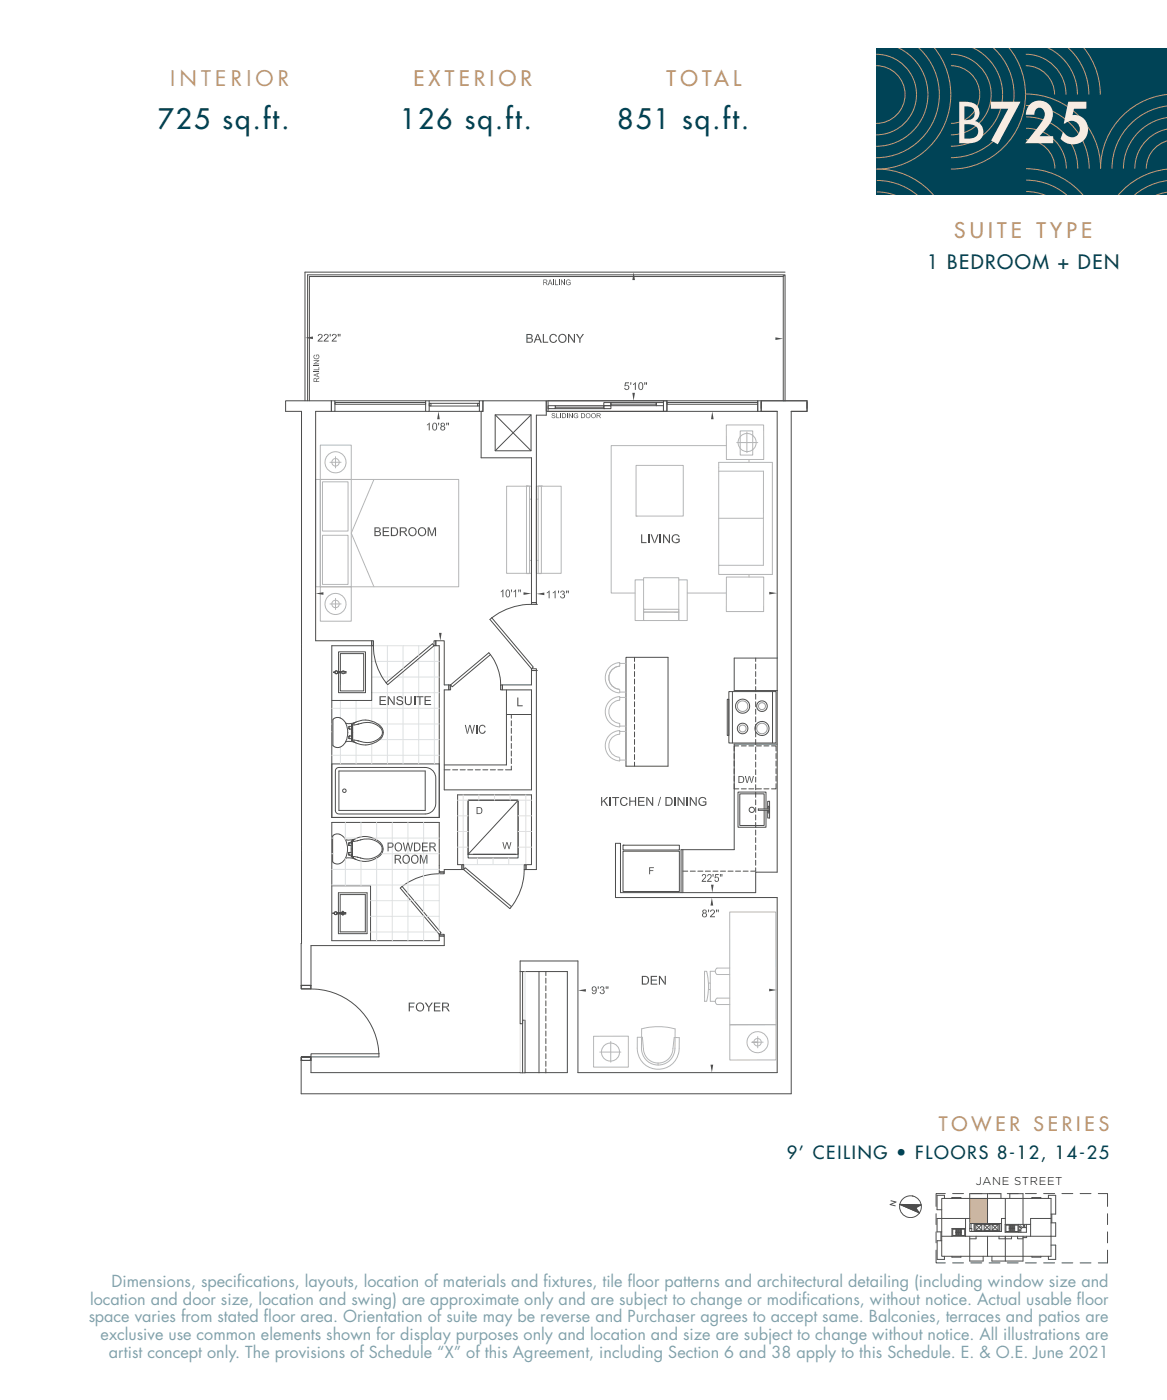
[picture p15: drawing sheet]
<svg xmlns="http://www.w3.org/2000/svg" width="254mm" height="305mm" viewBox="0 0 254 305" stroke-linecap="round" stroke-linejoin="round" font-family="sans-serif">
<defs><g id="words">
<text font-size="12" fill="#f7ece2" x="208" y="31.2">B725</text>
<g font-size="6" fill="#004356">
<text x="34.3" y="28.1">725 sq.ft.</text>
<text x="87.1" y="28.1">126 sq.ft.</text>
<text x="134.4" y="28.1">851 sq.ft.</text>
</g>
<text font-size="5.6" x="165.9" y="71">SCHEDULE 'A'</text>
<g font-size="4.6" fill="#c79a6e">
<text x="37" y="18.8">I N T E R I O R</text>
<text x="90" y="18.8">E X T E R I O R</text>
<text x="145.1" y="18.8">T O TA L</text>
<text x="207.7" y="51.8">S U I T E T Y P E</text>
</g>
<text font-size="4.2" fill="#004356" x="201.8" y="58.5">1 BEDROOM + DEN</text>
<g font-size="4.2">
<text x="135.4" y="132">P</text>
<text x="138.3" y="132">ODIU</text>
<text x="148.8" y="132">M</text>
</g>
<text font-size="4.2" fill="#c79a6e" x="204.3" y="246.3">T O W E R S E R I E S</text>
<text font-size="3.9" fill="#004356" x="171.3" y="252.4">9’ CEILING • FLOORS 8-12, 14-25</text>
<g font-size="3.5" fill="#004356">
<text x="24.3" y="280.2">Dimensions, specif</text>
<text x="51.6" y="280.2">ications, layouts, location of materials and f</text>
<text x="118.3" y="280.2">ixtures, tile f</text>
<text x="136.6" y="280.2">loor patterns and architectural detailing (including window size and</text>
<text x="19.2" y="287.9">space varies from stated f</text>
<text x="19.6" y="284">location and door size, location and swing) are approximate only and are subject to change or modif</text>
<text x="57.4" y="287.9">loor area. Orientation of suite may be reverse and Purchaser agrees to accept same. Balconies, terraces and patios are</text>
<text x="174.6" y="284">ications, without notice. Actual usable f</text>
<text x="234.4" y="284">loor</text>
<text x="21.9" y="291.8">exclusive use common elements shown for display purposes only and location and size are subject to change without notice. All illustrations are</text>
<text x="23.7" y="295.7">artist concept only. The provisions of Schedule “X” of this Agreement, including Section 6 and 38 apply to this Schedule. E. &amp; O.E. June 2021</text>
</g>
<text font-size="2.5" x="212.4" y="258.1">JANE STREET</text>
<g font-size="2.4">
<text x="139.6" y="159.3">LEVEL 2</text>
<text x="137.8" y="239.2">LEVEL 4 - 5</text>
<text x="139.7" y="279.2">LEVEL 6</text>
<text x="214.8" y="279.1">PENTHOUSE</text>
</g>
</g></defs>
<path d="M211 260.9h3.9v5.5h-3.9z" fill="#c79a6e"/>
<path d="M190.7 10.6h63.3v31.9h-63.3z" fill="#004356"/>
<g fill="none" stroke="#c79a6e" stroke-width=".22">
<path d="M190.7 11.8a8.8 8.8 0 0 1 8.8 8.8 8.8 8.8 0 0 1-8.8 8.8M190.7 14.3a6.3 6.3 0 0 1 6.3 6.3 6.3 6.3 0 0 1-6.3 6.3M195.8 10.5a11.3 11.3 0 0 1 5.9 12.7 11.3 11.3 0 0 1-11 8.6M200.1 10.5a13.7 13.7 0 0 1 3.4 15.1 13.7 13.7 0 0 1-12.8 8.7M203.4 10.5a16.2 16.2 0 0 1 1.9 17.2 16.2 16.2 0 0 1-14.6 9.1M207 11.8a8.8 8.8 0 0 1 8.7 8.8 8.8 8.8 0 0 1-8.7 8.8M207 14.3a6.3 6.3 0 0 1 6.2 6.3 6.3 6.3 0 0 1-6.2 6.3M212 10.5a11.3 11.3 0 0 1 5.9 12.7 11.3 11.3 0 0 1-10.9 8.6M216.3 10.5a13.7 13.7 0 0 1 3.5 15.1 13.7 13.7 0 0 1-12.8 8.7M219.7 10.5a16.2 16.2 0 0 1 1.9 17.2 16.2 16.2 0 0 1-14.6 9.1M223.2 11.8a8.8 8.8 0 0 1 8.8 8.8M223.2 14.3a6.3 6.3 0 0 1 6.3 6.3"/>
<path d="M228.3 10.5a11.3 11.3 0 0 1 6.2 10.1M232.6 10.5a13.7 13.7 0 0 1 4.4 10.1M236 10.5a16 16 0 0 1 3.5 10.1M190.9 36.8a16.1 16.1 0 0 1 12.3 5.7M190.9 39.3a13.6 13.6 0 0 1 8.7 3.2M223.3 20.5a16.2 16.2 0 0 1 16.3 16.2M223.3 23a13.8 13.8 0 0 1 13.8 13.7M223.3 25.4a11.3 11.3 0 0 1 11.3 11.3M223.3 27.9a8.8 8.8 0 0 1 8.8 8.8M223.3 30.4a6.3 6.3 0 0 1 6.3 6.3M223.3 36.7a16.2 16.2 0 0 1 12.4 5.8M223.3 39.2a13.6 13.6 0 0 1 8.9 3.3"/>
<path d="M254 36.8a16.1 16.1 0 0 0-10.6 5.7M254 39.3a13.4 13.4 0 0 0-7.1 3.2M254 20.6a16.2 16.2 0 0 0-14.5 16.1M254 23.1a13.7 13.7 0 0 0-12 13.6M254 25.6a11.2 11.2 0 0 0-9.5 11.1M254 28.1a8.7 8.7 0 0 0-7 8.6M254 30.7a6.2 6.2 0 0 0-4.5 6M190.9 41.8a10.9 10.9 0 0 1 3.9 .7M223.3 41.7a10.7 10.7 0 0 1 4.1 .8M254 41.9l-2.3 .6"/>
</g>
<g fill="none" stroke="#000" stroke-width=".22">
<path d="M170.9 59.2h-104.5v28.1M170.9 59.8h-103.9v27.5M170.5 60.2h-103.2v27.1M62.2 87.3h9.9v2.3h-3.4v49.9h12.2v1.1h-8.7v37.4h23.4v-37.4h-.8v-1.1h1.9v9.6h1v1.1h-1v21.8h19v-21.8h-6.4v-1.1h6.4v-3.1h1v43.3h-2.2v-1.1h1.2v-15.1h-16.1v15.1h.9v1.1h-3.8v.5h-1.1v-10.7h-23.4v25.7h23.4v-1h1.1v2.1h-29v8.6h-2.1v-124.9h-3.4zM72.1 87.3h.8v2.3h-.8zM72.9 87.6h19.7v.4h-19.7zM72.9 87.3h19.7M72.9 89.6h19.7M92.6 87.3h.8v2.3h-.8zM93.4 89.6h10.9M93.4 87.8h.4v.6h-.4zM93.4 87.3h10.9"/>
<path d="M93.8 87.8h10.1M93.8 88.4h10.1M103.9 87.8h.4v.6h-.4zM104.3 87.3h.8v2.3h-.8zM105.1 87.3h13.8v3.1h-2.2v40.8h-1v-31.5h-11v-10.1h.4zM107.8 90.3l7.8 7.8M107.8 90.3h7.8v7.8h-7.8zM115.6 90.3l-7.8 7.8M118.9 87.3h.4v2.3h-.4zM119.3 87.3h25.1M119.3 89.6h25.1M119.3 89h.1"/>
<path d="M119.3 88.3h1.6v.7h-1.6zM120.9 89h10.5M120.9 88.5v.3M120.9 88.3h10.5M120.9 88.7h10.5M131.4 88.3h1.6v.7h-1.6zM131.4 87.6h1.6v.7h-1.6zM131.4 89h.1M131.4 88.3h.1M131.4 88.5v.3M133 87.8v.3M133 87.6h9.8"/>
<path d="M133 88h9.8M142.8 87.8v.3M144.4 87.3h.8v2.2h-.8zM145.2 87.6h19.7v.4h-19.7zM145.2 87.3v2.3h-.8v-1.3h-11.4M145.2 87.3h19.7v.3M145.2 87.3h-.8v.3h-1.6v.7M164.9 88v1.6h-19.7M164.9 87.3h.8v2.3h-.8zM165.7 89.6h3.5M165.7 87.3h10v2.3h-3.5M165.7 87.6v1.3"/>
<path d="M169.2 89.6v100.3h-4.7v4.4h-29.5v-10.7h-1v11.8h35.2v38.1h-43.4v-24.3h-12.6v2.3M169.2 89.6h-3.5v-2.3h10v2.3h-3.5M170.5 87.3v-27.3h.4v27.3M172.2 89.6v148.5h-106.6v-7.2h2.1v2.6h55.8v-22h-10.3M80.9 139.5h.4v1.1h-.4zM94.5 139.5h.3v1.1h-.3zM106.6 134.9l.4-.4 9.1 10.7-.4 .4zM115.7 131.2h1v.4h-1zM115.7 131.6a14.1 14.1 0 0 0-8.7 2.9M116.7 131.6h.1M72.5 156.6l.7-.4 .7 .1a3 3 0 0 1 1.8 3.1 3.1 3.1 0 0 1-1.7 3.3h-.8l-.7-.4zM72.9 146.4l.2 .3 .4-.2"/>
<path d="M72.9 146.3h-.3l.3 .1M73.4 146.2h1.9v.3h-1.9M73.5 146.3h.7l-.7 .1M73.5 146.2l-.4-.2-.2 .3M73.7 146.2v-4.3h5.8v8.9h-5.8v-4.3M74.1 146.2v-3.9h5.1v8.1h-5.1v-3.9M74.4 146.2l.2-.1 .4 .1M74.4 146.5l.2 .2 .4-.2M75.1 146.2v.3M76 158.3v.3M76 158.3h.1M76 158.6h.1"/>
<path d="M76 158.6v.1M76 158.7h.1M76 158.7h.5v1.5M76 158.2h.1M76 158.2v.1M76.5 158.2h.1M76.5 158.1h.1M76.5 157.9h.1M76.5 158v.7M76.5 157.9v.1M76.6 157.9h.2v3.1h-.2M76.6 157.9l1.1-.2a4.7 4.7 0 0 1 4.6 .3 1.62 1.62 0 0 1 .8 2.1l-1 1a4.9 4.9 0 0 1-4.6 .1l-.9-.2"/>
<path d="M76.6 157.9v.2M76.6 158.1h.1M76.6 158.1l.1 2.7-.1 .2M76.7 158.1l-.7 .1M76.9 157.6l-.4 .3M76.9 157.6h.1M77 157.5a4.6 4.6 0 0 1 6.3 1.4l.1 .9a2.96 2.96 0 0 1-2.5 2.2 4.6 4.6 0 0 1-3.9-.5M77 157.5v.1M77 157.5h.1M77.5 157.2l-1.6 .4-.7-.2M80.9 140.6v11.9h-8.7M81.3 140.6a13.1 13.1 0 0 0 2.7 8.1"/>
<path d="M84 148.7l10.1-8.5 .4 .4-10.1 8.5zM97.7 149.1h.4v1.1h-.4zM98.1 149.1l8.3-7 .3 .4-8.3 7zM106.7 142.5a11.2 11.2 0 0 1 2.3 6.6M109 149.1h.3v1.1h-.3zM110.2 150.2v16.3h-13.5M110.2 155.6h5.5M111.3 155.6v.8M111.3 156.9v1.1M111.3 158.6v1.1M115.7 145.6h1v.4h-1zM116.7 146h.1"/>
<path d="M136.2 143.1h9.2v23.7h-9.2zM138.1 143.1v.9M138.1 144.5v1.2M138.1 146.2v1.1M138.1 147.8v1.1M138.1 149.5v1.1M138.1 151.1v1.1M138.1 152.8v1.1M138.1 154.4v1.1M138.1 156.1v1.1M138.1 157.7v1.1M138.1 159.4v1"/>
<path d="M158.3 152.2h.3v7.9h-.3zM158.6 150.6h10.3v11.2h-10.3zM159.4 150.6v11.1M164.5 143.3v.7M164.5 144.5v1.2M164.5 146.2v1.1M164.5 147.8v1.1M164.5 149.5v1.1M164.5 151.1v1.1M164.5 152.8v1.1M164.5 154.4v1.1M164.5 156.1v1.1"/>
<path d="M164.5 157.7v1.1M164.5 159.4v1M168.1 150.6v11.1M169.2 143.3h-9.4v7h9.4M73.1 167.4l.7-.3h18.7a2.31 2.31 0 0 1 2.3 2.3v5.5a2.31 2.31 0 0 1-2.3 2.3h-18.7l-.5-.1-.3-.7v-8.5zM73.8 167.9h18.7v8.5h-18.7zM75.2 161.6l1.1-.2 1.2 .3M76 160.7v.1M76 160.7h.1M76 160.3h.1M76 160.3v.4M76 160.8h.1"/>
<path d="M76 160.3l.5-.1v.6M76 160.8h.5M76.5 160.8h.2h-.2M76.5 160.8h.2M76.5 161h.1M76.5 160.8v.4l.4 .2M76.5 160.8h.1M77 161.4v.1M77 161.4h.1M77 161.5h.1M95.6 166.3h-23.4v11.7M96.7 167.6h1.3"/>
<path d="M98.5 167.6h1.1M100.2 167.6h1.1M101.8 167.6h1.1M101.9 174.2h10.9v12.6h-10.9zM101.9 174.2h10.9v11.8h-10.9zM103.4 167.6h1.1M105.1 167.6h1.1M106.7 167.6h1.1M108.4 167.6h1.1M111.3 166.8v.8h-1.3M111.3 160.2v1.1M111.3 161.9v1"/>
<path d="M111.3 163.5v1.1M111.3 165.1v1.1M112.8 174.2l-10.9 11.8M138.1 161v1.1M138.1 162.6v1.1M138.1 164.3v1.1M138.1 165.9v.9M159.8 171.7h1M160.8 162.4h-1v1.1M161.3 171.7h1.1M161.3 162.4h1.1M163 171.7h1.1"/>
<path d="M163 162.4h1.1M164.5 161v1.1M164.5 162.6v1.1M164.5 164.3v1.1M164.5 165.9v1.1M164.5 167.6v1.1M164.5 169.2v1.1M164.5 170.8v1.1M164.5 172.5v1.1M164.5 174.1v1.1M164.5 175.8v1.1M164.5 177.4v1.1"/>
<path d="M164.5 179.1v1.1M164.6 171.7h1.1M164.6 162.4h1.1M165 176.1h2.3l.1 .2-2.4 .1zM166.3 162.4h1.1M166.3 171.7h1.1M166.3 176.1v-3.3h-5.3v6.9h5.3v-3.3M166.7 176.1v-3.7h-6.1v7.7h6.1v-3.7M167.1 176.1v-1.6h.4v3.6h-.4v-1.7M167.1 176.7h.4v.2l-.3 .1zM167.1 175.6h.4v.2l-.3 .1zM167.9 162.4h1v1.1"/>
<path d="M168.9 170.6v1.1h-1M168.9 164v1.2M168.9 165.7v1.1M168.9 167.3v1.1M168.9 169v1.1M169.2 162h-9.4v23h-11.6v9.3M72.2 192.8h8.5v12M72.5 181.9l.5-.3h.8l.6 .3 .6 .6a4.4 4.4 0 0 1-.5 5.2l-1 .4-.7-.1-.4-.3zM73.3 198.7h2v.3h-2M73.3 198.8l1.3 .1h-1.3M73.4 198.7l-.4-.2-.3 .3h-.3l.6 .3 .4-.1M73.7 198.7v-4.3h6.2v8.9h-6.2v-4.3"/>
<path d="M74 198.7v-3.9h5.5v8.1h-5.5v-3.9M74.3 198.7l.3-.2 .3 .2M74.3 199l.3 .2 .3-.2M74.4 198.7l.2-.2 .3 .2M74.4 199l.2 .1 .3-.1M74.5 198.8h.7M74.6 198.4v.9M75.1 198.7v.3M75.2 186.9l1-.1 1.2 .3M75.9 185.7v.4M75.9 186.1h.1M75.9 183.5v.5"/>
<path d="M75.9 184h.1M76 186.1h.1M76 185.6h.5v.6M76 184l.4 .1 .1 1.5M76 185.6l-.1 .1M76 183.5h.1M76 184h.1M76 183.5h-.1M76 183.5h.7v2.7h-.2M76 186.1l.5 .1M76.5 183.5l-.1 .6M76.5 186.3v.1"/>
<path d="M76.5 186.2h.1M76.5 183.5h.1M76.5 183.5v.1M76.5 183.6h.1M76.5 186.2v.1M76.5 186.4l.4 .3M76.5 186.4h.1M76.5 183.3v.2M76.5 186.4l2.1 .4M76.5 183.3l.8-.2a5.5 5.5 0 0 1 4.6 .1l1.1 .8a1.68 1.68 0 0 1-1.1 2.5l-.8 .3a4.2 4.2 0 0 1-2.5 0M76.5 183.3h.2v1.5v1.6h-.2M76.9 186.7v.1"/>
<path d="M76.9 186.8h.1M76.9 182.9l-.4 .2v.2M76.9 182.9h.1M76.9 182.9a4.6 4.6 0 0 1 6.3 1.2 2.06 2.06 0 0 1-1 2.5 4.7 4.7 0 0 1-5.3 .2M77.4 182.6l-.5 .2a1.86 1.86 0 0 1-1.7 0M87.1 193.3l.4-.3 8.5 10.1-.4 .3zM95.6 189.8h1.1v.4h-1.1zM95.6 189.8h.1M95.6 190.2a13.3 13.3 0 0 0-8.1 2.8M100.5 188.2h.4v1.1h-.4zM101.9 186h.1M103 186h9.2"/>
<path d="M114.1 188.3h.4v1h-.4zM114.1 189.3a13.1 13.1 0 0 1-3.1 8.5l-10.1-8.5 .4-.4 10 8.5M135.6 185.3h12.3v8.8h-12.3zM135.6 184h.1M135.6 184h12.3v1.1h-12.3zM148.6 185v9.3M148.6 189.7h1.1M150.2 189.7h1.1M151.9 189.7h1.1M153.5 189.7h1.1M155.2 189.7h1.1M156.8 189.7h1.1"/>
<path d="M158.5 189.7h1.1M160.1 189.7h1.1M161.8 189.7h1M164.5 188.9v.8h-1.1M164.5 180.7v1.1M164.5 182.4v1M164.5 184v1.1M164.5 185.6v1.1M164.5 187.3v1.1M65.6 214.5h.3l-.3 .1v.7h2.1v-.7l-.4-.1h.4v.8h-2.1zM67.7 215.3a14.8 14.8 0 0 1 14.8 14.1M95.6 203.4h1.1v.4h-1.1z"/>
<path d="M95.6 203.4h.1M113.2 211.5v11.4h.5v-11.4M117.3 211.5v22.1M118.8 211.5v.9M118.8 213v1.1M118.8 214.6v1.1M118.8 216.3v1M118.8 217.9v1.1M118.8 219.5v1.1M65.6 230.1h2.1v.8h-.4l.4-.1v-.7h-2.1v.7l.3 .1h-.3zM67.7 229.4h14.8v.7h-14.8zM113.7 233.6v-11.5h.6v11.5"/>
<path d="M118.8 221.2v1.1M118.8 222.8v1.1M118.8 224.5v1.1M118.8 226.1v1.1M118.8 227.8v1.1M118.8 229.4v1.1M118.8 231v1.1M118.8 232.7v.9M195.8 262.2l4.7 .1-1.2 .7 .8 1.1zM200.5 262.3l-4.7-.1 4.3 1.9"/>
<circle cx="73.2" cy="146.4" r=".3"/>
<circle cx="161.6" cy="158.6" r="1.15"/>
<circle cx="161.6" cy="153.7" r="1.54"/>
<circle cx="165.8" cy="153.7" r="1.16"/>
<circle cx="165.9" cy="158.6" r="1.53"/>
<circle cx="75" cy="172.2" r=".38"/>
<circle cx="163.6" cy="176.3" r=".57"/>
<circle cx="73.1" cy="198.8" r=".29"/>
<circle cx="198.2" cy="262.7" r="2.37"/>
</g>
<g fill="none" stroke="#d1d3d4" stroke-width=".22">
<path d="M72.2 157.6h.3M72.2 159.3h.3M74.1 152.5v3.8M77.5 152.5v4.7M80.9 152.5v4.5M80.9 140.6h12.7M80.9 147.4h4.6M80.9 144h8.7M80.9 150.8h14.7M82.2 157.6h13.4M84.3 140.6v7.8M84.3 149v17.3"/>
<path d="M86.4 147.4h9.2M87.7 140.6v5M87.7 146.3v20M90.4 144h5.2M91.1 140.6v2.1M91.1 143.4v22.9M94.5 140.6v25.7M95.6 154.2h-23.4M72.2 164.4h23.4M74.1 162.6v3.7M75.2 179.1v3.7M77.5 161.7v4.6"/>
<path d="M78.6 179.1v3.1M80.9 161.9v4.4M82 179.1v3.7M82.6 161h13M85.4 179.1v25.7M88.8 179.1v15.4M92.2 179.1v19.5M99.6 174.2h2.3M99.6 177.6h2.3M100.8 173.1v15.1M104.2 173.1v1.1M107.6 173.1v1.1"/>
<path d="M111 173.1v1.1M112.8 177.6h2.9M112.8 174.2h2.9M114.4 173.1v15.1h-13.9M72.2 182.5h.2M72.2 185.9h.2M72.2 189.3h23.4M72.2 192.7h23.4M75 182.5h2.7M75.2 186.9v5.9M78.6 187.5v5.3M80.7 199.5h11.6"/>
<path d="M80.7 196.1h8.7M81.2 182.5h14.4M82 186.8v18M83.1 185.9h12.5M88.8 195.3v9.5M90.1 196.1h5.5M92.2 199.4v5.4M93 199.5h2.6M95.6 190.2v12.4M99.6 184.4h2.3M99.6 181h2.3M103.9 186.8v1.4"/>
<path d="M107.3 186.8v1.4M110.7 186.8v1.4M112.8 184.4h2.9M112.8 181h2.9M80.7 202.9h14.5M114.3 211.5v10.6M113.2 222.9v10.7"/>
</g>
<g fill="#000">
<path d="M68.3 79.6h1.2v.1h-1.2zM120.4 60.9h.2v1.2h-.2zM121.7 60.9h.1v1.2h-.1zM68.3 80.8h1.2v.2h-1.2zM122 90h.1v1h-.1zM123.4 90h.2v1h-.2zM141.1 116.3h.2v1.9h-.2zM143.6 116.3h.3v1.9h-.3zM82.6 151.6h1.4v.2h-1.1v.6h1v.2h-1v.7h1.1v.2h-1.4zM84.4 151.6h.2v1.9h-.2zM84.6 151.6l1.1 1.5-.1 .4-1-1.5zM85.7 151.6h.2v1.9h-.3z"/>
<path d="M90.1 151.6h.2v1.9h-.2zM103.6 157.8h.3v1.9h-.3zM112.6 151.9h.2v1.7h1v.2h-1.2zM132.7 173.5h.2v1.9h-.2zM146.8 173.5h.2v1.9h-.2zM149.5 173.5h.2v1.9h-.2zM195.9 262.2l4.6 .1-1.2 .7 .8 1.1zM195.8 262.2l4.7 .1-1.2 .7 .8 1.1z"/>
</g>
<g fill="#000">
<path d="M66.4 73.6l1.7-.3v.5zM68.3 79.2l.9-.6h.3l-1 .6zM122.3 60.9l.5 .9v.3l-.6-1zM123.9 72.7l1 1.5v.4l-1-1.5zM137.9 59.2l.3 1.8h-.6zM168.8 73.4l1.7 .3-1.7 .3zM95.4 89.6l.3 1.7h-.6zM124 90l.5 1zM137.6 85.5h.6l-.3 1.8zM155 89.6l.3 1.7h-.5zM94.9 114.8v1.9h-.2v-1.6zM144.6 116.3l1 1.5v.4l-1-1.5z"/>
<path d="M68.7 129.2l1.7-.3v.6zM95.5 137.8h.6l-.3 1.7zM113.9 128.9l1.8 .3-1.8 .3zM116.7 129.3l1.8-.3v.6zM167.4 128.9l1.8 .2-1.8 .3zM131.4 174.5l.2-.2 .8 1.1h-.3zM140.9 173.5l1 1.5v.4l-1-1.5zM147.7 173.5l1.1 1.5-.1 .4-1-1.5zM150.4 173.5l1 1.5v.4l-1-1.5zM93 186.1v1.9h-.2v-1.6zM154.9 195.4l.3 1.8h-.6zM154.8 192.6h.5l-.3 1.7z"/>
<path d="M125.8 215.6l1.7-.3v.6zM143.7 212.5l1 1.5v.4l-1.1-1.5zM167.4 215.3l1.7 .2-1.7 .3zM154.6 231.8h.6l-.3 1.7z"/>
<path d="M68.4 77.3l.1 .7h.6l.3-.3v.3l-.4 .2-.6-.1-.2-.3z" fill-rule="evenodd"/>
<path d="M68.3 78.4h1.2v.2h-1.2z" fill-rule="evenodd"/>
<path d="M68.3 79.2h1.2v.1h-1.2z" fill-rule="evenodd"/>
<path d="M68.4 77.3l.2-.1v.1l-.2 .4z" fill-rule="evenodd"/>
<path d="M68.8 77.2l.6 .1 .1 .4-.1 .3-.1-.6-.3-.1v.4h-.1z" fill-rule="evenodd"/>
<path d="M69.3 72.8l.5-.1 .3 .2h-.6l-.1 .3h-.2z" fill-rule="evenodd"/>
<path d="M69.7 72.9h.4a1.21 1.21 0 0 1-.7 1.3h.8v.2h-1.1l.5-.7a.41 .41 0 0 0 .4-.4 .41 .41 0 0 0-.3-.4z" fill-rule="evenodd"/>
<path d="M70.6 72.8l.5-.1 .3 .2h-.6l-.1 .3h-.2z" fill-rule="evenodd"/>
<path d="M71 72.9h.4a1.21 1.21 0 0 1-.7 1.3h.8v.2h-1.1l.5-.7a.41 .41 0 0 0 .4-.4 .41 .41 0 0 0-.3-.4z" fill-rule="evenodd"/>
<path d="M71.8 72.7h.2l-.1 .6h-.1z" fill-rule="evenodd"/>
<path d="M72.4 72.8l.5-.1 .3 .2h-.6l-.2 .3h-.2z" fill-rule="evenodd"/>
<path d="M72.8 72.9h.4a1.21 1.21 0 0 1-.7 1.3h.8v.2h-1.1l.5-.7a.41 .41 0 0 0 .4-.4 .41 .41 0 0 0-.3-.4z" fill-rule="evenodd"/>
<path d="M73.5 72.7h.2v.6h-.1z" fill-rule="evenodd"/>
<path d="M73.9 72.7h.2v.6h-.2z" fill-rule="evenodd"/>
<path d="M114.6 72.7h.8l.4 .2h-1v.6h1l-.2 .1 .3 .1h-1.1v.7l1.1 .1-1.3 .1z" fill-rule="evenodd"/>
<path d="M115.2 72.9h.6l.1 .3-.1 .3h-1h.6a.31 .31 0 0 0 .2-.4 .31 .31 0 0 0-.4-.2z" fill-rule="evenodd"/>
<path d="M115.3 73.7l.6 .1v.6h-1.1l.9-.1a.37 .37 0 0 0 0-.5 .37 .37 0 0 0-.4-.1z" fill-rule="evenodd"/>
<path d="M116.9 72.7h.3l-.5 1.1 .7 .3h-.8l-.2 .5h-.2z" fill-rule="evenodd"/>
<path d="M117.2 72.7l.7 1.9h-.3l-.2-.5-.7-.3h.7l-.4-.9z" fill-rule="evenodd"/>
<path d="M118.1 72.7h.3v1.7h.9v.2h-1.2z" fill-rule="evenodd"/>
<path d="M118.3 60.9l.8 .1h-.7v.4h.7l-.7 .1v.6h-.1z" fill-rule="evenodd"/>
<path d="M118.6 61.5l.3 .1 .3 .5h-.2z" fill-rule="evenodd"/>
<path d="M118.7 61h.4v.4h-.7h.5l.1-.3z" fill-rule="evenodd"/>
<path d="M119.7 60.9h.1l-.2 .7 .4 .1h-.5l-.1 .4h-.2z" fill-rule="evenodd"/>
<path d="M119.8 60.9l.5 1.2h-.2l-.1-.4-.4-.1h.3l-.2-.6z" fill-rule="evenodd"/>
<path d="M119.9 72.9l.6-.2 .5 .2h-.8a.81 .81 0 0 0-.4 .9 .81 .81 0 0 0 .6 .6l-.5 .1-.2-.4-.1-.7z" fill-rule="evenodd"/>
<path d="M120.8 60.9h.2v1h.5v.2h-.7z" fill-rule="evenodd"/>
<path d="M119.9 74.5l.8-.1 .3-.4h.3l-.1 .1a.86 .86 0 0 1-1.3 .4z" fill-rule="evenodd"/>
<path d="M120.5 72.9h.5l.2 .3-.2 .1z" fill-rule="evenodd"/>
<path d="M121.7 73l.7-.1a.78 .78 0 0 0-.7 .8 .78 .78 0 0 0 .7 .7h.6l-.5 .3-.5-.1a1.04 1.04 0 0 1-.3-1.6z" fill-rule="evenodd"/>
<path d="M122.1 60.9h.2l-.1 1.2h-.1z" fill-rule="evenodd"/>
<path d="M121.9 72.8a.98 .98 0 0 1 1.3 .3 .98 .98 0 0 1-.2 1.3h-.6a.79 .79 0 0 0 .7-.7 .79 .79 0 0 0-.6-.8z" fill-rule="evenodd"/>
<path d="M122.8 60.9h.2v1.2h-.2z" fill-rule="evenodd"/>
<path d="M123.4 61l.5-.1 .2 .1h-.5l-.2 .3v.5l.3 .2h-.3l-.2-.2v-.5z" fill-rule="evenodd"/>
<path d="M123.6 72.7h.3v1.9h-.3z" fill-rule="evenodd"/>
<path d="M123.7 61h.4l.1 .2z" fill-rule="evenodd"/>
<path d="M123.7 61.5h.5v.4l-.4 .2-.4-.1 .7-.2v-.2h-.4z" fill-rule="evenodd"/>
<path d="M124.9 72.7h.2v1.9h-.2z" fill-rule="evenodd"/>
<path d="M125.3 72.7h.4l.3 .6 .2 .3-.1 .2z" fill-rule="evenodd"/>
<path d="M126.8 72.7h.3l-.8 1.1v.8h-.2v-.8z" fill-rule="evenodd"/>
<path d="M68.3 82.4l.1 .6h.4v-.7l.1 .7h.6v.2h-1.2z" fill-rule="evenodd"/>
<path d="M68.3 81.6l.7 .2 .1-.4v.5l.4 .1v.2l-1.2-.5z" fill-rule="evenodd"/>
<path d="M68.3 81.6l1.2-.5v.2l-.4 .1-.1 .4v-.3z" fill-rule="evenodd"/>
<path d="M68.3 80.4h1v-.5h.2v.7h-1.2z" fill-rule="evenodd"/>
<path d="M68.4 82.3h.4v.7v-.4a.21 .21 0 0 0-.2-.2 .21 .21 0 0 0-.2 .3z" fill-rule="evenodd"/>
<path d="M69 82.5l.5-.3v.2l-.6 .4z" fill-rule="evenodd"/>
<path d="M93 92.4h.3l-.4 .2z" fill-rule="evenodd"/>
<path d="M93.1 92.3l.4-.3v1.7h-.2v-1.3z" fill-rule="evenodd"/>
<path d="M94.2 92.2h.4a.81 .81 0 0 0 0 1.4h-.4l-.1-.3z" fill-rule="evenodd"/>
<path d="M94.3 92.2a.65 .65 0 0 1 .7 .1 .65 .65 0 0 1 .1 .7 .55 .55 0 0 1-.2 .6 .55 .55 0 0 1-.7 0h.5a.98 .98 0 0 0 0-1.4z" fill-rule="evenodd"/>
<path d="M95.4 92h.2l-.1 .6h-.1z" fill-rule="evenodd"/>
<path d="M96 92.2l.7-.1-.6 .2v.2l.1 .1 .5 .1-.1 .1 .2 .1-.7 .1v.4l.3 .2h-.5a.43 .43 0 0 1-.1-.5 .43 .43 0 0 1 .3-.3l-.2-.4z" fill-rule="evenodd"/>
<path d="M96.4 92.2h.3v.5h-.3l.2-.2z" fill-rule="evenodd"/>
<path d="M96.4 92.9h.4a.54 .54 0 0 1-.1 .7 .54 .54 0 0 1-.7 0l.6-.2v-.4z" fill-rule="evenodd"/>
<path d="M97.1 92h.3l-.1 .6h-.1z" fill-rule="evenodd"/>
<path d="M97.5 92h.2v.6h-.2z" fill-rule="evenodd"/>
<path d="M120 90.7l.5 .2h-.4z" fill-rule="evenodd"/>
<path d="M120.2 90h.5l-.5 .2 .4 .2a.31 .31 0 0 1 .3 .4 .31 .31 0 0 1-.3 .3l-.5-.2 .6-.1v-.2l-.6-.2z" fill-rule="evenodd"/>
<path d="M120.5 90.1h.3l.1 .2z" fill-rule="evenodd"/>
<path d="M121.1 90h.1v.9h.6v.1h-.7z" fill-rule="evenodd"/>
<path d="M122.3 90l.8 .1h-.6v.8l.5 .1h-.7z" fill-rule="evenodd"/>
<path d="M122.7 90.1h.4l.1 .6-.1 .2h-.6l.5-.1a.42 .42 0 0 0-.3-.7z" fill-rule="evenodd"/>
<path d="M123.8 90h.2v1h-.2z" fill-rule="evenodd"/>
<path d="M124.5 90h.2v1h-.2z" fill-rule="evenodd"/>
<path d="M125 90.1l.3-.2 .4 .2h-.5l-.2 .2v.4l.4 .2-.5-.1z" fill-rule="evenodd"/>
<path d="M125.4 90.1h.3l.1 .2z" fill-rule="evenodd"/>
<path d="M125.4 90.5h.4v.4l-.3 .2-.5-.2 .7-.1v-.2h-.3z" fill-rule="evenodd"/>
<path d="M126.5 90l.7 .1h-.6v.8l.6 .1h-.7z" fill-rule="evenodd"/>
<path d="M126.8 90.1h.4l.1 .6-.1 .2h-.6l.5-.1a.42 .42 0 0 0-.3-.7z" fill-rule="evenodd"/>
<path d="M127.6 90.1h.4l-.3 .2v.5l.6 .1a.5 .5 0 0 1-.8-.2z" fill-rule="evenodd"/>
<path d="M127.7 90.1l.3-.2a.55 .55 0 0 1 .5 .4 .55 .55 0 0 1-.2 .6h-.3l.3-.2v-.5z" fill-rule="evenodd"/>
<path d="M128.8 90.1h.4l-.4 .2 .1 .5 .6 .1a.5 .5 0 0 1-.8-.2z" fill-rule="evenodd"/>
<path d="M128.8 90.1l.4-.2a.55 .55 0 0 1 .5 .4 .55 .55 0 0 1-.2 .6h-.3l.3-.2v-.5z" fill-rule="evenodd"/>
<path d="M129.9 90l.7 .1h-.6v.3h.6l-.6 .2v.4h-.1z" fill-rule="evenodd"/>
<path d="M130.2 90.6h.3l.3 .4z" fill-rule="evenodd"/>
<path d="M130.3 90.1h.3l.1 .1-.1 .2h-.6h.3a.19 .19 0 0 0 .3-.1 .19 .19 0 0 0-.3-.2z" fill-rule="evenodd"/>
<path d="M135.9 84.5l.2-.1 .2 .4h.5l-.5 .1z" fill-rule="evenodd"/>
<path d="M136.1 83.9h.7z" fill-rule="evenodd"/>
<path d="M136.4 84l.4-.1 .2 .4-.2 .5h-.4a.39 .39 0 0 0 .4-.4 .39 .39 0 0 0-.4-.4z" fill-rule="evenodd"/>
<path d="M136.1 83.2h.8v.2h-.7l-.1 .5h.7l-.9 .2z" fill-rule="evenodd"/>
<path d="M137.2 83.2h.2v.6h-.2z" fill-rule="evenodd"/>
<path d="M137.8 83.6h.4l-.4 .2z" fill-rule="evenodd"/>
<path d="M137.9 83.5l.5-.3v1.7h-.2v-1.3z" fill-rule="evenodd"/>
<path d="M139.1 83.4h.4a.87 .87 0 0 0-.1 1.4h-.3l-.1-.3z" fill-rule="evenodd"/>
<path d="M139.1 83.4a.65 .65 0 0 1 .8 .1 .65 .65 0 0 1 .1 .7 .55 .55 0 0 1-.3 .6 .55 .55 0 0 1-.6 0l.5-.1a1.03 1.03 0 0 0-.1-1.3z" fill-rule="evenodd"/>
<path d="M140.2 83.2h.3l-.1 .6h-.1z" fill-rule="evenodd"/>
<path d="M140.6 83.2h.2v.6h-.2z" fill-rule="evenodd"/>
<path d="M81.5 114.8h.8l.5 .2h-1.1v.6h1l-.1 .1 .2 .1h-1.1v.7l1.1 .1-1.3 .1z" fill-rule="evenodd"/>
<path d="M82.1 115h.7v.6h-1.1h.7l.2-.1a.33 .33 0 0 0-.1-.4 .33 .33 0 0 0-.4-.1z" fill-rule="evenodd"/>
<path d="M82.2 115.8l.6 .1v.6h-1.1l.9-.1a.37 .37 0 0 0 0-.5 .37 .37 0 0 0-.4-.1z" fill-rule="evenodd"/>
<path d="M83.3 114.8h1.4v.2h-1.2v.6h1.1v.2h-1.1v.7h1.2v.2h-1.4z" fill-rule="evenodd"/>
<path d="M85.1 114.8h1l.3 .2h-1.1v1.5h1.1l-.4 .2h-.9z" fill-rule="evenodd"/>
<path d="M85.7 115h.7a1.23 1.23 0 0 1 0 1.5h-1.1h.5a.8 .8 0 0 0 .6-.6 .8 .8 0 0 0-.3-.8z" fill-rule="evenodd"/>
<path d="M87 114.8h1.1l.3 .2h-1.1v.7h1.1l-1.1 .2v.8h-.3z" fill-rule="evenodd"/>
<path d="M87.6 115.9h.5l.6 .8h-.3l-.5-.7z" fill-rule="evenodd"/>
<path d="M87.9 115h.5v.7h-1.1l.8-.1 .2-.4z" fill-rule="evenodd"/>
<path d="M89.1 115.1l.7-.1a.78 .78 0 0 0-.7 .8 .78 .78 0 0 0 .7 .7h.6l-.6 .3-.5-.2a1.05 1.05 0 0 1-.2-1.5z" fill-rule="evenodd"/>
<path d="M89.2 114.9a.98 .98 0 0 1 1.4 .3 .98 .98 0 0 1-.2 1.3h-.6a.79 .79 0 0 0 .6-.7 .79 .79 0 0 0-.6-.8z" fill-rule="evenodd"/>
<path d="M91.2 115.1l.7-.1a.78 .78 0 0 0-.7 .8 .78 .78 0 0 0 .6 .7h.7l-.6 .3-.5-.2a1.05 1.05 0 0 1-.2-1.5z" fill-rule="evenodd"/>
<path d="M91.3 114.9a.98 .98 0 0 1 1.3 .3 .98 .98 0 0 1-.1 1.3h-.6a.79 .79 0 0 0 .6-.7 .79 .79 0 0 0-.6-.8z" fill-rule="evenodd"/>
<path d="M93.1 114.8h.3l-.1 1.9h-.2z" fill-rule="evenodd"/>
<path d="M93.4 114.8l.6 1.6-.1 .3-.6-1.6z" fill-rule="evenodd"/>
<path d="M94.6 114.8h.3l-.8 1.9h-.2z" fill-rule="evenodd"/>
<path d="M139.5 116.3h.3v1.7h.9v.2h-1.2z" fill-rule="evenodd"/>
<path d="M141.6 116.3h.3l.6 1.7-.2 .2z" fill-rule="evenodd"/>
<path d="M143.1 116.3h.3l-.8 1.9h-.3z" fill-rule="evenodd"/>
<path d="M144.3 116.3h.3v1.9h-.3z" fill-rule="evenodd"/>
<path d="M145.6 116.3h.2v1.9h-.2z" fill-rule="evenodd"/>
<path d="M146.4 116.6l.1-.1a1.03 1.03 0 0 1 1.2 0h-.6a.77 .77 0 0 0-.7 .8 .77 .77 0 0 0 .7 .7l-.6 .1a1.13 1.13 0 0 1-.1-1.5z" fill-rule="evenodd"/>
<path d="M147.1 116.5h.6l.2 .4h-.2l-.1-.2z" fill-rule="evenodd"/>
<path d="M147.1 117.3h.8v.7l-.7 .3-.7-.2 1.2-.2v-.4h-.6z" fill-rule="evenodd"/>
<path d="M109 128.8l.4-.1-.4 .3z" fill-rule="evenodd"/>
<path d="M109.4 128.3h.2v1.7h-.2v-1.3h-.3z" fill-rule="evenodd"/>
<path d="M110.2 128.5h.3l-.3 .3a.91 .91 0 0 0 .3 1.1h-.3l-.1-.3z" fill-rule="evenodd"/>
<path d="M110.2 128.5a.43 .43 0 0 1 .7 .2l.1 .4a.66 .66 0 0 1-.5 1l-.3-.2h.4a1.03 1.03 0 0 0-.1-1.4z" fill-rule="evenodd"/>
<path d="M111.2 128.3h.2v.6h-.1z" fill-rule="evenodd"/>
<path d="M111.8 128.8l.3-.1-.3 .3z" fill-rule="evenodd"/>
<path d="M112.2 128.3h.1v1.7h-.2v-1.3h-.2z" fill-rule="evenodd"/>
<path d="M112.8 128.3h.2v.6z" fill-rule="evenodd"/>
<path d="M113.2 128.3h.2l-.1 .6z" fill-rule="evenodd"/>
<path d="M119 129l.4-.1-.4 .3z" fill-rule="evenodd"/>
<path d="M119.2 128.9l.4-.3v1.7h-.2v-1.4z" fill-rule="evenodd"/>
<path d="M120.4 129l.3-.1-.4 .3z" fill-rule="evenodd"/>
<path d="M120.5 128.9l.4-.3v1.7h-.2v-1.4z" fill-rule="evenodd"/>
<path d="M121.5 128.6h.2l-.1 .6h-.1z" fill-rule="evenodd"/>
<path d="M122 128.7h.4l-.3 .3h-.2z" fill-rule="evenodd"/>
<path d="M121.9 129.8h.2l.3 .3h-.4z" fill-rule="evenodd"/>
<path d="M122.3 129.3l.6 .1-.6 .1z" fill-rule="evenodd"/>
<path d="M122.1 128.7a.45 .45 0 0 1 .6 0 .45 .45 0 0 1 .1 .6h-.4l.3-.1-.1-.4z" fill-rule="evenodd"/>
<path d="M122.5 129.4h.4a.54 .54 0 0 1-.1 .8 .54 .54 0 0 1-.8-.1l.7-.1v-.4z" fill-rule="evenodd"/>
<path d="M123.2 128.6h.2v.6h-.1z" fill-rule="evenodd"/>
<path d="M123.6 128.6h.2v.6h-.2z" fill-rule="evenodd"/>
<path d="M86.2 152.9h.3l.1 .3 .4 .1h-.6z" fill-rule="evenodd"/>
<path d="M86.5 151.7l.5-.2 .6 .3-.9 .1-.1 .3 .2 .1a.86 .86 0 0 1 1 .6 .77 .77 0 0 1-.6 .6 .77 .77 0 0 1-.8-.2h.8l.3-.2-.1-.3-1-.5z" fill-rule="evenodd"/>
<path d="M87 151.8h.6l.1 .3h-.2l-.1-.2z" fill-rule="evenodd"/>
<path d="M88.1 151.6h.3v1.1a.49 .49 0 0 0 .4 .6h-.5l-.1-.2z" fill-rule="evenodd"/>
<path d="M89.4 151.6h.2v1.1a.78 .78 0 0 1-.4 .8 .78 .78 0 0 1-.9-.2l1-.1z" fill-rule="evenodd"/>
<path d="M90.6 151.6h1.6v.2h-.7v1.7h-.2v-1.7h-.7z" fill-rule="evenodd"/>
<path d="M92.4 151.6h1.4v.2h-1.1v.6h1v.2h-1v.7h1.1v.2h-1.4z" fill-rule="evenodd"/>
<path d="M101.2 157.8h.2l.3 1.7-.1 .2z" fill-rule="evenodd"/>
<path d="M102.1 157.8h.3l-.6 1.9h-.2z" fill-rule="evenodd"/>
<path d="M102.4 157.8l.4 1.5-.1 .4-.4-1.6z" fill-rule="evenodd"/>
<path d="M103.2 157.8h.2l-.5 1.9h-.2z" fill-rule="evenodd"/>
<path d="M104.4 158.1a.75 .75 0 0 1 1.1-.1h-.5a.81 .81 0 0 0-.6 .8 .81 .81 0 0 0 .6 .8h-.5a1.28 1.28 0 0 1-.1-1.5z" fill-rule="evenodd"/>
<path d="M104.5 159.6l.7-.1 .3-.4h.2a.74 .74 0 0 1-1.2 .5z" fill-rule="evenodd"/>
<path d="M105 158h.5l.2 .3-.2 .1-.3-.4z" fill-rule="evenodd"/>
<path d="M103.7 175.7l1.1 .1-.9 .1v1.1l.8 .1-1 .1z" fill-rule="evenodd"/>
<path d="M104.2 175.9h.6l.2 .4-.2 .8-.9-.1h.5a.6 .6 0 0 0 .4-.6 .6 .6 0 0 0-.5-.5z" fill-rule="evenodd"/>
<path d="M130.8 173.5h.3v1.9h-.3z" fill-rule="evenodd"/>
<path d="M131.1 174.5l.9-1h.4l-1.3 1.3z" fill-rule="evenodd"/>
<path d="M133.2 173.5h1.6v.3h-.7v1.6h-.2v-1.6h-.7z" fill-rule="evenodd"/>
<path d="M135.2 173.7l.6-.2 .6 .2-.8 .1a.82 .82 0 0 0-.4 .8 .82 .82 0 0 0 .6 .7h-.5a1.2 1.2 0 0 1-.1-1.6z" fill-rule="evenodd"/>
<path d="M135.3 175.3l.7-.1 .4-.4h.2a.87 .87 0 0 1-1.3 .5z" fill-rule="evenodd"/>
<path d="M135.8 173.7h.6l.2 .4h-.2z" fill-rule="evenodd"/>
<path d="M137 173.5h.2v.8l1 .2h-1v.9h-.2z" fill-rule="evenodd"/>
<path d="M137.2 174.3h1v-.8h.3v1.9h-.3v-.9z" fill-rule="evenodd"/>
<path d="M138.9 173.5h1.4v.3h-1.2v.5h1.1v.3h-1.1v.6h1.2v.2h-1.4z" fill-rule="evenodd"/>
<path d="M140.7 173.5h.2v1.9h-.2z" fill-rule="evenodd"/>
<path d="M141.9 173.5h.3v1.9h-.3z" fill-rule="evenodd"/>
<path d="M143.7 173.5h.2l-.6 2h-.1z" fill-rule="evenodd"/>
<path d="M144.8 173.5l1 .1 .4 .1-1.1 .1v1.4l1 .1-.4 .1h-.9z" fill-rule="evenodd"/>
<path d="M145.5 173.8h.7a1.23 1.23 0 0 1 0 1.4h-1.1h.5a.8 .8 0 0 0 .5-.6 .8 .8 0 0 0-.2-.8z" fill-rule="evenodd"/>
<path d="M147.5 173.5h.2v1.9h-.2z" fill-rule="evenodd"/>
<path d="M148.8 173.5h.2v1.9h-.3z" fill-rule="evenodd"/>
<path d="M150.1 173.5h.3v1.9h-.3z" fill-rule="evenodd"/>
<path d="M151.4 173.5h.2v1.9h-.2z" fill-rule="evenodd"/>
<path d="M152.2 173.8l.2-.1a.97 .97 0 0 1 1.1 0h-.6a.77 .77 0 0 0-.7 .8 .77 .77 0 0 0 .7 .7l-.6 .1a1.11 1.11 0 0 1-.1-1.5z" fill-rule="evenodd"/>
<path d="M152.9 173.7h.6l.2 .4h-.2l-.1-.2z" fill-rule="evenodd"/>
<path d="M152.9 174.5h.9v.7l-.2 .1a1.15 1.15 0 0 1-1.3 0l1.2-.2v-.4h-.6z" fill-rule="evenodd"/>
<path d="M160.7 168.9l1.1 .2h-.9v1.2l.8 .1-1 .1z" fill-rule="evenodd"/>
<path d="M161.2 169.1h.6l.2 .4-.2 .8h-.9h.5a.6 .6 0 0 0 .4-.7 .6 .6 0 0 0-.5-.5z" fill-rule="evenodd"/>
<path d="M162.1 168.9h.2l.3 1.3-.1 .3z" fill-rule="evenodd"/>
<path d="M163 168.9h.2l-.5 1.6h-.2z" fill-rule="evenodd"/>
<path d="M163.2 168.9l.4 1.4-.1 .2-.4-1.3z" fill-rule="evenodd"/>
<path d="M163.9 168.9h.2l-.4 1.6h-.2z" fill-rule="evenodd"/>
<path d="M84.4 183.4h.8l.4 .2-1 .1v.6l.9 .1-.9 .2v.8h-.2z" fill-rule="evenodd"/>
<path d="M85 183.7l.6-.1v.8l-1-.1h.7l.1-.2v-.3z" fill-rule="evenodd"/>
<path d="M86.2 183.6h.5l-.4 .2-.2 .4a.74 .74 0 0 0 .6 1h.6l-.2 .1a.97 .97 0 0 1-1.2-.5 .97 .97 0 0 1 .3-1.2z" fill-rule="evenodd"/>
<path d="M85.9 186.1h.9l.4 .2h-1.1v.7h1.1l-1.1 .2v.8h-.2z" fill-rule="evenodd"/>
<path d="M86.2 183.6l.3-.2a.89 .89 0 0 1 .9 .4 .89 .89 0 0 1 .1 1l-.2 .4h-.6a.8 .8 0 0 0 .6-.8 .8 .8 0 0 0-.6-.8z" fill-rule="evenodd"/>
<path d="M86.4 187.2h.5l.5 .8h-.3l-.4-.7z" fill-rule="evenodd"/>
<path d="M86.7 186.3h.5l.1 .2-.1 .5h-1.1h.6a.32 .32 0 0 0 .4-.4 .32 .32 0 0 0-.4-.3z" fill-rule="evenodd"/>
<path d="M87.8 186.3h.6a.79 .79 0 0 0-.6 .8 .79 .79 0 0 0 .6 .7h.5a.94 .94 0 0 1-1.2-.2 .94 .94 0 0 1 .1-1.3z" fill-rule="evenodd"/>
<path d="M87.7 183.4h.2l.3 1.7-.1 .3z" fill-rule="evenodd"/>
<path d="M87.9 186.3a.79 .79 0 0 1 1.1 0 1.16 1.16 0 0 1-.1 1.5h-.5a.79 .79 0 0 0 .6-.7 .79 .79 0 0 0-.6-.8z" fill-rule="evenodd"/>
<path d="M88.6 183.4h.3l-.5 2h-.3z" fill-rule="evenodd"/>
<path d="M88.9 183.4l.4 1.7-.1 .3-.4-1.7z" fill-rule="evenodd"/>
<path d="M89.7 186.3h.6a.8 .8 0 0 0-.6 .8 .8 .8 0 0 0 .6 .7h.5l-.4 .3-.4-.1a1.07 1.07 0 0 1-.3-1.7z" fill-rule="evenodd"/>
<path d="M89.7 183.4h.2l-.5 2h-.2z" fill-rule="evenodd"/>
<path d="M89.7 186.3l.1-.1a.77 .77 0 0 1 1.1 .3l.2 .3-.1 .8-.2 .2h-.5h.1a.81 .81 0 0 0 .5-.8 .81 .81 0 0 0-.6-.7z" fill-rule="evenodd"/>
<path d="M90.1 183.4l.9 .1 .3 .1-1 .1v1.4h1l-.2 .2-1 .1z" fill-rule="evenodd"/>
<path d="M90.7 183.7h.7a1.31 1.31 0 0 1-.1 1.4h-1a.75 .75 0 0 0 1-.5 .75 .75 0 0 0-.6-.9z" fill-rule="evenodd"/>
<path d="M91.4 186.1h.3l-.1 .3v1.6h-.2z" fill-rule="evenodd"/>
<path d="M91.7 186.1l.5 1.6-.1 .3-.5-1.6z" fill-rule="evenodd"/>
<path d="M92.7 186.1h.3l-.7 1.9h-.2z" fill-rule="evenodd"/>
<path d="M91.8 183.4h1.3v.3h-1v.5h.9v.3h-.9v.6h1v.3h-1.3z" fill-rule="evenodd"/>
<path d="M93.5 183.4h.9l.3 .2h-1v.7h1l-.2 .2h-.8v.9h-.2z" fill-rule="evenodd"/>
<path d="M93.9 184.5h.5l.6 .9h-.3l-.4-.8z" fill-rule="evenodd"/>
<path d="M94.2 183.6h.5l.1 .3-.1 .4h-1h.5a.32 .32 0 0 0 .4-.3 .32 .32 0 0 0-.2-.3z" fill-rule="evenodd"/>
<path d="M109.3 183.3h.3l.3 1.3-.2 .3z" fill-rule="evenodd"/>
<path d="M110.2 183.3h.3l-.5 1.6h-.3z" fill-rule="evenodd"/>
<path d="M110.5 183.3l.3 1.4-.1 .2-.4-1.3z" fill-rule="evenodd"/>
<path d="M111.1 183.3h.2l-.4 1.6h-.2z" fill-rule="evenodd"/>
<path d="M141.3 188.8h1v.2h-.8v.5h.7v.1h-.7v.7h-.2z" fill-rule="evenodd"/>
<path d="M152.9 190.4l.4-.1 .3 .2h-.5l-.2 .3h-.2z" fill-rule="evenodd"/>
<path d="M153 198.2l.4-.2 .3 .2-.6 .1v.2l.6 .4-.6 .1v.4l.2 .2h-.4a.43 .43 0 0 1-.1-.5 .43 .43 0 0 1 .3-.3l-.2-.4z" fill-rule="evenodd"/>
<path d="M153.2 190.5h.4a1.33 1.33 0 0 1-.6 1.3h.7v.2h-1l.6-.9a.37 .37 0 0 0 .2-.3 .37 .37 0 0 0-.3-.3z" fill-rule="evenodd"/>
<path d="M153.3 198.2h.5l-.1 .5h-.4l.3-.2z" fill-rule="evenodd"/>
<path d="M153.3 198.9h.4a.52 .52 0 0 1 .1 .6 .52 .52 0 0 1-.6 .2l-.3-.1h.4a.33 .33 0 0 0 .4-.4 .33 .33 0 0 0-.4-.3z" fill-rule="evenodd"/>
<path d="M154.1 198h.2v.6h-.2z" fill-rule="evenodd"/>
<path d="M154.1 190.4l.4-.1 .3 .2h-.5l-.2 .3h-.2z" fill-rule="evenodd"/>
<path d="M154.4 190.5h.4l.1 .3-.8 1h.8v.2h-1l.6-.9a.37 .37 0 0 0 .2-.3 .37 .37 0 0 0-.3-.3z" fill-rule="evenodd"/>
<path d="M154.7 198.1l.5-.1 .3 .2h-.5l-.2 .3h-.2z" fill-rule="evenodd"/>
<path d="M155.1 190.3h.2v.6z" fill-rule="evenodd"/>
<path d="M155.1 198.2h.4a1.1 1.1 0 0 1-.6 1.2l-.1 .1h.8v.2h-1.1l.2-.4a.7 .7 0 0 0 .5-1.1z" fill-rule="evenodd"/>
<path d="M155.5 191.5h.2l.1 .3h.6a.49 .49 0 0 1-.6 .2 .49 .49 0 0 1-.3-.5z" fill-rule="evenodd"/>
<path d="M155.8 190.9l.5 .1z" fill-rule="evenodd"/>
<path d="M155.8 198h.3l-.1 .6h-.1z" fill-rule="evenodd"/>
<path d="M156 191h.4l.1 .3-.1 .5h-.4l.2-.1a.42 .42 0 0 0-.2-.7z" fill-rule="evenodd"/>
<path d="M155.7 190.3h.7v.2h-.6l-.1 .5h.7l-.9 .2z" fill-rule="evenodd"/>
<path d="M156.2 198h.2v.6h-.1z" fill-rule="evenodd"/>
<path d="M156.7 190.3h.2v.6z" fill-rule="evenodd"/>
<path d="M157 190.3h.2v.6z" fill-rule="evenodd"/>
<path d="M89 218.3h1.2v.2h-1v.6h.9v.2h-.9v.9h-.2z" fill-rule="evenodd"/>
<path d="M90.7 218.5h.7a.78 .78 0 0 0-.7 .7 .78 .78 0 0 0 .7 .8h.6a.9 .9 0 0 1-1.4-.3l-.1-.6z" fill-rule="evenodd"/>
<path d="M90.9 218.4a.98 .98 0 0 1 1.3 .3 .98 .98 0 0 1-.2 1.3h-.6a.79 .79 0 0 0 .7-.7 .79 .79 0 0 0-.6-.8z" fill-rule="evenodd"/>
<path d="M92.5 218.3h.3l.4 .6 .1 .3-.1 .2z" fill-rule="evenodd"/>
<path d="M93.9 218.3h.3l-.7 1.1v.8h-.3v-.8z" fill-rule="evenodd"/>
<path d="M94.4 218.3h1.4v.2h-1.1v.6h1.1v.2h-1.1v.7h1.2v.2h-1.5z" fill-rule="evenodd"/>
<path d="M96.2 218.3h1.2l.2 .1-1.1 .1v.6h1.1l-1.1 .2v.9h-.3z" fill-rule="evenodd"/>
<path d="M96.8 219.3l.6 .1 .5 .8h-.3l-.5-.7z" fill-rule="evenodd"/>
<path d="M97.1 218.5l.5-.1v.7h-1.1h.8l.2-.4z" fill-rule="evenodd"/>
<path d="M128.9 214.9h.4a.38 .38 0 0 0-.3 .4 .38 .38 0 0 0 .3 .4h-.4l-.1-.5z" fill-rule="evenodd"/>
<path d="M128.8 216l.8 .3a.49 .49 0 0 1-.5 .1 .49 .49 0 0 1-.3-.4z" fill-rule="evenodd"/>
<path d="M129 214.9a.59 .59 0 0 1 .6-.1 .59 .59 0 0 1 .3 .7l-.2 .8h-.4l.3-.4 .1-.3h-.2l.1-.5-.1-.1z" fill-rule="evenodd"/>
<path d="M128.9 215.7l.8-.1a.48 .48 0 0 1-.8 .1z" fill-rule="evenodd"/>
<path d="M130.1 214.7h.2v.6h-.2z" fill-rule="evenodd"/>
<path d="M130.6 214.9h.5l-.3 .3h-.3z" fill-rule="evenodd"/>
<path d="M130.5 216l.2-.1 .4 .4h-.4z" fill-rule="evenodd"/>
<path d="M131 215.4l.5 .2h-.6z" fill-rule="evenodd"/>
<path d="M130.7 214.9l.5-.1 .3 .1v.4l-.1 .2-.4-.1h.3v-.3z" fill-rule="evenodd"/>
<path d="M131.1 215.6h.4a.54 .54 0 0 1-.1 .7 .54 .54 0 0 1-.7 0l.6-.1v-.5z" fill-rule="evenodd"/>
<path d="M131.8 214.7h.2v.6h-.1z" fill-rule="evenodd"/>
<path d="M132.2 214.7h.2v.6h-.1z" fill-rule="evenodd"/>
<path d="M139.7 212.5h1l.3 .2h-1.1v1.5h1.1l-.4 .2h-.9z" fill-rule="evenodd"/>
<path d="M140.4 212.7h.7a1.21 1.21 0 0 1-.1 1.5h-1.1h.5a.83 .83 0 0 0 .5-1.2z" fill-rule="evenodd"/>
<path d="M141.6 212.5h1.4v.2h-1.1v.6h1v.2h-1v.7h1.2v.2h-1.5z" fill-rule="evenodd"/>
<path d="M143.4 212.5h.3l-.1 1.9h-.2z" fill-rule="evenodd"/>
<path d="M144.7 212.5h.2v1.9h-.2z" fill-rule="evenodd"/>
</g>
<g fill="none" stroke="#6d6f71" stroke-width=".22">
<circle cx="161.6" cy="153.7" r="1.16"/>
<circle cx="161.6" cy="158.6" r=".76"/>
<circle cx="165.8" cy="158.6" r="1.15"/>
<circle cx="165.8" cy="153.7" r=".76"/>
</g>
<g fill="none" stroke="#939598" stroke-width=".22">
<path d="M69.7 96.9h6.8v7.5h-6.8zM73 99.4v1.2h1.2M158.1 92.5h8.1v7.5h-8.1zM158.1 97h-25.1v32.1h5.2M160.4 96.4h4.5M161.1 93.8h2.7v5.3h-2.7zM162.6 94v4.6M68.7 104.4h1v23.4h-1zM69.7 104.4h6.8v23.4h-6.8zM70.2 104.9h5.6v10.7h-5.6zM70.2 116.5h5.6v10.7h-5.6zM71.8 100.6h1.2v1.3"/>
<path d="M76.5 104.4h23.3v23.4h-23.3M81.4 104.4l-4.9 11.7 4.9 11.7M110.3 105.9h5.4v18.9h-5.4zM114.6 105.8h.1M114.6 105.8h.7v19.1h-.7zM115.3 108.7h.4v13.3h-.4M116.7 105.9h5.4v18.9h-5.4zM117.2 105.8h.6v19.1h-.6zM117.2 108.7h-.5v13.3h.5M117.8 105.8h.1M138.4 101.3h10.3v11.1h-10.3zM138.4 112.4h.1"/>
<path d="M156.4 112.8h9.8M156.4 102.6v-1.9h11.7v24.4h-11.7v-2h9.8v-20.5h-9.8v20.5M163 100v.7M69.7 127.8h6.8v7.4h-6.8zM71.8 131.5h2.4M73 130.3v2.4M138.2 126.2h1.9v8.9h-1.9zM140.1 132.7h.1M140.1 132.7h7.6v.6h-7.6zM140.1 126.2v-.4h7.6v.4M140.1 133.3h7.6v1.8h-7.6zM147.7 126.2h1.9v8.9h-1.9z"/>
<path d="M149.6 129.1h8.5M158.1 125.6h8.1v7.5h-8.1zM163 125.1v.5M132.8 152.5a2.44 2.44 0 0 1 2.1-.8v.7a2.62 2.62 0 0 0-2.4 2.6 2.62 2.62 0 0 0 2.4 2.6v.6a3.2 3.2 0 0 1-3-2.1 3.2 3.2 0 0 1 .9-3.6zM134.8 150.1a2.57 2.57 0 0 1-2.3-2.6 2.57 2.57 0 0 1 2.4-2.5v-.7a3.3 3.3 0 0 0-3.2 3.3 3.3 3.3 0 0 0 3.1 3.3M134.9 158.1h1.3M134.9 159.2h1.3M134.9 151.8h1.3M134.9 150.7h1.3M134.9 144.4h1.3M134.9 150.2v.6M134.8 164.9a2.57 2.57 0 0 1-2.3-2.6 2.57 2.57 0 0 1 2.4-2.5v-.7a3.2 3.2 0 0 0-3.2 3.3 3.2 3.2 0 0 0 3.2 3.2v-.6"/>
<path d="M134.9 165.5h1.3M158.8 198.6h10.1v24.5h-10.1zM153.3 211.5h.5a13.8 13.8 0 0 1 0 6.5h-.4zM154.2 214h.4M154.2 215.4h.4M155.7 211.5h-1.1v6.5h1.1M158.8 210.8h-2.7a.83 .83 0 0 0 0 1.4h2.7M158.8 217.3h-2.7a.83 .83 0 0 0 0 1.4h2.7M129.2 225.6h7.6v6.7h-7.6zM130.5 229.1h4.6M132.9 226.7v4.6M138.7 225.8h1.1a5.9 5.9 0 0 0 1.6 5.1 3.2 3.2 0 0 0 5.1-2.6l.2-2.4h1.1a6.6 6.6 0 0 1-1.5 5.8 4.6 4.6 0 0 1-4.9 .7 4.6 4.6 0 0 1-2.7-4.2z"/>
<path d="M139.7 224a14.1 14.1 0 0 1 7.2 0v4.3a3.6 3.6 0 0 1-3.7 3.6 3.6 3.6 0 0 1-3.6-3.7zM143.2 231.4v.5M158.8 223.1h10.1v7.7h-10.1zM164.9 226.9h-1.2h2.4M164.9 225.7v2.4"/>
<circle cx="162.6" cy="96.3" r="1.98"/>
<circle cx="73" cy="100.6" r="2.3"/>
<circle cx="73" cy="100.7" r=".82"/>
<circle cx="73" cy="131.5" r="2.3"/>
<circle cx="73" cy="131.5" r=".81"/>
<circle cx="132.9" cy="229.1" r="1.97"/>
<circle cx="164.9" cy="226.9" r=".81"/>
<circle cx="164.9" cy="226.9" r="2.3"/>
</g>
<path d="M193.4 261.1l2.2 .5-.3 1.3-2.3-.5z" fill="#fff"/>
<path d="M193.9 261.3l1.2 .3v.2l-1.1 .4 .9 .2v.2l-1.3-.3 .1-.1 1.1-.5-1-.2z" fill="#000"/>
<g fill="none" stroke="#000" stroke-width=".22">
<path d="M205.8 259.9h-2.1v2.8M207.3 259.9h2.4M214.9 259.9v6.5M219.2 259.9h3.5v6.7M219.8 259.9v1M223.2 259.9h2.4M227.2 259.9h2.3M231.1 259.9h2.4M235.1 259.9h2.4M239 259.9h2.1v2.8M203.7 272.2v2.8h2.1M203.7 264.2v2.4"/>
<path d="M203.7 268.2v2.4M204.8 268.2v1.9M205 270.1h-1v4.1h1.6v-.7M205 260.9h23.8v12.6h-23.8zM205.6 260.9v-.7h-1.6v3.2h1M207.2 260.9v-.2h1.9v.2M207.2 273.5v.2h1.9v-.2M207.3 275h2.4M207.4 267.6h2.6v1.4h-2.6zM208 268.3h1.2M208 267.6v1.4M208.2 267.6v.7"/>
<path d="M208.2 268.3v.7M208.3 267.6v.7M208.3 268.3v.7M208.5 267.6v.7M208.5 268.3v.7M208.6 267.6v.7M208.6 268.3v.7M208.8 267.6v.7M208.8 268.3v.7M208.9 267.6v.7M208.9 268.3v.7M209.1 267.6v.7"/>
<path d="M209.1 268.3v.7M209.2 267.6v1.4M210.2 267.5h-3v1.7M210.2 265.3v3.9M211.1 267.5h.4v.6M211.1 269.2v5.3h2.9v-1M211.1 265.3h-7.1v2.9h1M211.3 275h2.4M211.4 266.4v1.1M212 266.4v1.7M212.2 266.6h5.3v1.3h-5.3zM212.4 266.6h1.3v1.3h-1.3z"/>
<path d="M212.4 266.6l1.3 1.3M212.4 269.2v.5h-1.3M213.7 266.6l-1.3 1.3M214.2 266.6l1.3 1.3M214.2 266.6h1.3v1.3h-1.3zM214.9 269.2v4.3M215.3 275h2.3M215.5 266.6l-1.3 1.3M215.9 266.6h1.3v1.3h-1.3zM215.9 266.6l1.3 1.3M217.2 266.6l-1.3 1.3M217.4 269.2v.5h2.8v-.5"/>
<path d="M217.6 266.4v1.7M217.9 260.9v-1h-6.8v6.3M218.8 266.6h5.5M218.8 260.9v7.4h4.6v-1.7M218.8 269.2v5.3M218.8 265.3h-.8v2.8h-6.9v-1.7h6.9M218.9 266.7h2.7v1.4h-2.7zM219.2 275h2.4M219.7 267.4h1.1M219.7 266.7v1.4M219.7 267.5h1.1M219.8 266.7v.7"/>
<path d="M219.8 267.5v.6M220 266.7v.7M220 267.5v.6M220.1 266.7v.7M220.1 267.5v.6M220.3 266.7v.7M220.3 267.5v.6M220.4 266.7v.7M220.4 267.5v.6M220.5 266.7v.7M220.5 267.5v.6M220.7 267.5v.6"/>
<path d="M220.7 266.7v.7M220.8 266.7v1.4M221.5 269.2v.5h1.2M221.7 266.6v1.7M222.7 269.2v5.3h-6.8v-1M223.2 275h2.4M223.4 267.3h-.9l-.3 .2v.8M223.4 269.2v.2h-.7M224.6 260.9v-.2h1.9v.2M224.6 273.5v.2h1.9v-.2M227.2 275h2.3M228.2 260.9v-.7h1.6v4.1h-1"/>
<path d="M228.8 266.2h1v3h-24.8M228.8 271.1h1v3.1h-1.6v-.7M228.8 265.3h-4.5v3.9M228.9 264.3v1.9M231.1 275h2.4M235.1 275h2.4M241.1 264.2v2.4M241.1 268.2v2.4M241.1 272.2v2.8h-2.1"/>
<circle cx="221.9" cy="267.9" r=".16"/>
<circle cx="222.1" cy="267.1" r=".19"/>
<circle cx="222.9" cy="267" r=".19"/>
</g>
<use href="#words"/>
</svg>
